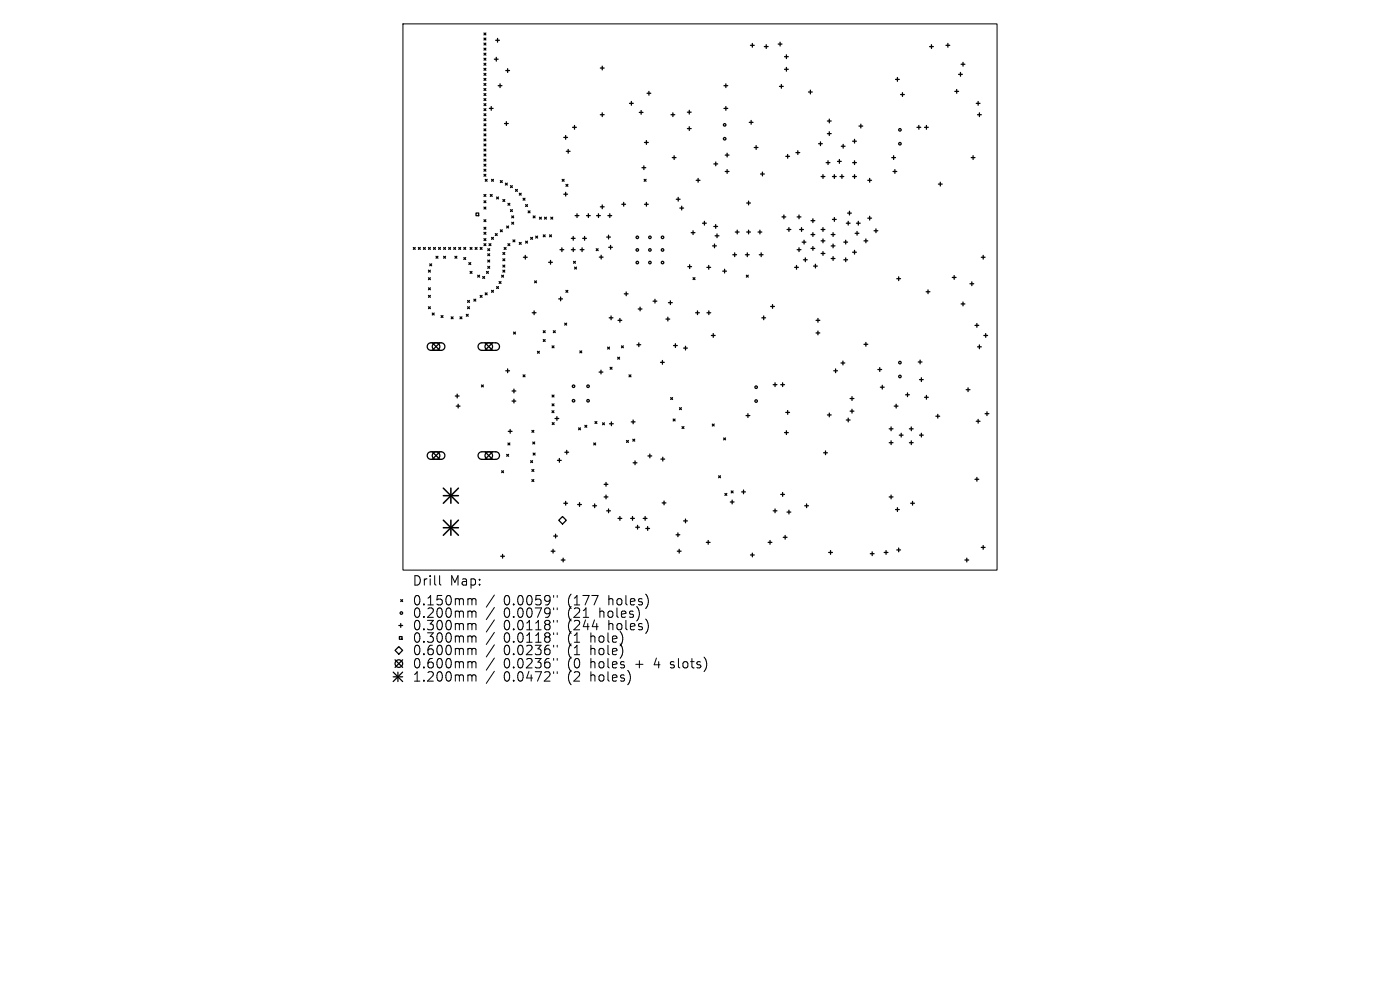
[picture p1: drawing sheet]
<svg xmlns="http://www.w3.org/2000/svg" width="297mm" height="210mm" viewBox="0 0 297 210" stroke-linecap="round" stroke-linejoin="round" font-family="sans-serif">
<defs><g id="words">
<g font-size="2.8">
<text x="87.4" y="124.5">Drill</text>
<text x="95.4" y="124.5">Map:</text>
<text x="87.4" y="128.7">0.150mm</text>
<text x="87.4" y="131.3">0.200mm</text>
<text x="106.9" y="128.7">0.0059&quot;</text>
<text x="106.9" y="131.3">0.0079&quot;</text>
<text x="120.6" y="128.7">(177</text>
<text x="120.6" y="131.3">(21</text>
<text x="127.5" y="131.3">holes)</text>
<text x="129.4" y="128.7">holes)</text>
<text x="87.4" y="134">0.300mm</text>
<text x="87.4" y="136.6">0.300mm</text>
<text x="106.9" y="134">0.0118&quot;</text>
<text x="106.9" y="136.6">0.0118&quot;</text>
<text x="120.6" y="134">(244</text>
<text x="120.6" y="136.6">(1</text>
<text x="125.5" y="136.6">hole)</text>
<text x="129.4" y="134">holes)</text>
<text x="87.4" y="139.3">0.600mm</text>
<text x="87.4" y="142.1">0.600mm</text>
<text x="106.9" y="139.3">0.0236&quot;</text>
<text x="106.9" y="142.1">0.0236&quot;</text>
<text x="120.6" y="139.3">(1</text>
<text x="120.6" y="142.1">(0</text>
<text x="125.5" y="139.3">hole)</text>
<text x="125.5" y="142.1">holes</text>
<text x="135.3" y="142.1">+</text>
<text x="139.5" y="142.1">4</text>
<text x="143.1" y="142.1">slots)</text>
<text x="87.4" y="144.9">1.200mm</text>
<text x="106.9" y="144.9">0.0472&quot;</text>
<text x="120.6" y="144.9">(2</text>
<text x="125.5" y="144.9">holes)</text>
</g>
</g></defs>
<g fill="none" stroke="#000" stroke-width=".21">
<path d="M85.5 5.1h126v115.8h-126zM93.3 122.1v1.7l.2 .3M99.5 127h.3l.3 .3M99.5 129.6h.3l.3 .3M99.5 132.3l.5 .1 .1 .2M99.5 134.9h.3l.3 .3M99.5 137.5h.3l.3 .3M100.1 127.3l.3-.3 .5 .1 .1 1.2M100.1 127.3v1M100.1 129.9v1.1M100.1 132.6v1M100.1 135.2v1"/>
<path d="M100.1 137.8v1.1M100.1 129.9l.3-.3 .5 .1 .1 1.3M100.1 132.6l.3-.3 .5 .1 .1 1.2M100.1 135.2l.3-.3 .5 .1 .1 1.2M100.1 137.8l.3-.3 .5 .1 .1 1.3M104.9 126.2l-1.7 2.6M104.9 128.9l-1.7 2.5M104.9 131.5l-1.7 2.6M104.9 134.1l-1.7 2.6M104.9 136.8l-1.7 2.6M104.9 139.6l-1.7 2.6M117.5 126.3v.4"/>
<path d="M117.5 129v.3M117.5 131.6v.4M117.5 134.2v.4M117.5 136.9v.4M117.5 139.7v.4M118.2 126.3v.4M118.2 129v.3M118.2 131.6v.4M118.2 134.2v.4M118.2 136.9v.4M118.2 139.7v.4M99.5 140.4h.3l.3 .2"/>
<path d="M99.5 143.2h.3l.3 .2M100.1 140.6v1.1M100.1 143.4v1.1M100.1 140.6l.3-.2h.5l.1 1.3M100.1 143.4l.3-.2 .5 .1 .1 1.2M104.9 142.4l-1.7 2.6M117.5 142.5v.4M118.2 142.5v.4M142.2 141.6l.2 .1M142.3 140.4v.5"/>
</g>
<g fill="none" stroke="#000" stroke-width=".27">
<path d="M102.7 7l.4 .4M102.7 8.1l.4 .4M102.7 9.1l.4 .4M102.7 10.2l.4 .4M102.7 11.3l.4 .4M102.7 12.4l.4 .4M102.7 13.4l.4 .4M102.7 14.5l.4 .4M102.7 15.6l.4 .4M102.7 16.6l.4 .4M102.7 17.7l.4 .4M102.7 18.8l.4 .4"/>
<path d="M102.7 19.9l.4 .4M103.1 7l-.4 .4M103.1 8.1l-.4 .4M103.1 9.1l-.4 .4M103.1 10.2l-.4 .4M103.1 11.3l-.4 .4M103.1 12.4l-.4 .4M103.1 13.4l-.4 .4M103.1 14.5l-.4 .4M103.1 15.6l-.4 .4M103.1 16.6l-.4 .4M103.1 17.7l-.4 .4"/>
<path d="M103.1 18.8l-.4 .4M103.1 19.9l-.4 .4M104.9 12.6h.8M105.2 8.5h.8M105.3 12.2v.8M105.6 8.1v.8M105.7 18.2h.8M106.1 17.8v.8M107.3 15h.8M107.7 14.6v.8M127.4 14.4h.8M127.8 14v.8"/>
<path d="M137.3 19.8h.8M137.7 19.4v.8M153.6 18.2h.8M154 17.8v.8M159.2 9.6h.8M159.6 9.2v.8M162.1 9.9h.9M162.6 9.5v.8M165.1 9.3h.8M165.4 18.3h.8M165.5 8.9v.8M165.8 17.9v.8"/>
<path d="M166.4 12h.8M166.4 14.7h.8M166.8 11.6v.8M166.8 14.3v.8M171.5 19.5h.8M171.9 19.1v.8M190 16.8h.8M190.4 16.4v.8M191.5 19.7v.8M197.2 9.9h.8M197.6 9.5v.8M200.7 9.6h.8"/>
<path d="M201.1 9.2v.8M202.6 19.4h.8M203 19v.8M203.4 15.8h.8M203.8 15.4v.8M203.9 13.6h.8M204.3 13.2v.8M102.7 20.9l.4 .4M102.7 22l.4 .4M102.7 23.1l.4 .4M102.7 24.1l.4 .4M102.7 25.2l.4 .4"/>
<path d="M102.7 26.3l.4 .4M102.7 27.3l.4 .4M102.7 28.4l.4 .4M102.7 29.5l.4 .4M102.7 30.6l.4 .4M102.7 31.6l.4 .4M102.7 32.7l.4 .4M102.7 33.8l.4 .4M102.7 34.8l.4 .4M102.7 35.9l.4 .4M102.7 37l.4 .4M102.9 38l.4 .4"/>
<path d="M103.1 20.9l-.4 .4M103.1 22l-.4 .4M103.1 23.1l-.4 .4M103.1 24.1l-.4 .4M103.1 25.2l-.4 .4M103.1 26.3l-.4 .4M103.1 27.3l-.4 .4M103.1 28.4l-.4 .4M103.1 29.5l-.4 .4M103.1 30.6l-.4 .4M103.1 31.6l-.4 .4M103.1 32.7l-.4 .4"/>
<path d="M103.1 33.8l-.4 .4M103.1 34.8l-.4 .4M103.1 35.9l-.4 .4M103.1 37l-.4 .4M103.3 38l-.4 .4M103.8 23h.8M104.2 22.6v.8M104.3 38l.4 .4M104.7 38l-.4 .4M106.2 38.3l.4 .4M106.6 38.3l-.4 .4M107 26.2h.8"/>
<path d="M107.2 38.9l.4 .4M107.4 25.8v.8M107.6 38.9l-.4 .4M108.3 39.4l.4 .4M108.7 39.4l-.4 .4M119.3 38l.4 .4M119.6 29.2h.8M119.7 38l-.4 .4M120 28.7v.9M120.1 39.1l.4 .4M120.1 32.1h.8M120.5 39.1l-.4 .4"/>
<path d="M120.5 31.7v.8M121.5 27h.8M121.9 26.6v.8M127.4 24.3h.8M127.8 23.9v.8M133.5 21.9h.8M133.9 21.5v.8M135.6 23.8h.8M136 23.4v.8M136.2 35.6h.8M136.6 35.2v.8M136.7 38l.4 .4"/>
<path d="M136.7 30.2h.8M137.1 38l-.4 .4M137.1 29.8v.8M142.3 24.3h.8M142.6 33.4h.8M142.7 23.9v.8M143 33v.8M145.8 23.8h.8M145.8 27.3h.8M146.2 23.4v.8M146.2 26.9v.8M147.7 38.2h.8"/>
<path d="M148.1 37.8v.9M151.4 34.8h.8M151.8 34.4v.8M153.6 23h.8M153.9 32.9h.8M153.9 36.4h.8M154 22.6v.8M154.3 32.5v.8M154.3 36v.8M159 26h.8M159.4 25.6v.8M160 31.3h.8"/>
<path d="M160.4 30.9v.8M161.3 36.9h.8M161.7 36.5v.8M166.7 33.2h.8M167.1 32.8v.8M168.9 32.4h.8M169.3 32v.8M173.7 30.5h.8M174.1 30.1v.8M174.2 37.4h.8M174.6 37v.8M175.3 34.5h.8"/>
<path d="M175.5 25.7h.8M175.5 28.3h.8M175.7 34.1v.8M175.9 25.3v.8M175.9 27.9v.8M176.6 37.4h.8M177 37v.8M177.7 34.2h.8M178.1 33.8v.8M178.2 37.4h.8M178.5 31h.8M178.6 37v.8"/>
<path d="M178.9 30.6v.8M180.9 37.4h.8M180.9 34.5h.8M180.9 30h.8M181.3 29.6v.8M181.3 34.1v.8M181.3 37v.8M182.2 26.7h.8M182.6 26.3v.8M184.1 38.2h.8M184.5 37.8v.9M189.2 33.4h.8"/>
<path d="M189.4 36.4h.8M189.6 33v.8M189.8 36v.8M191 20.1h.9M194.5 27h.8M194.9 26.6v.8M196.1 27h.8M196.5 26.6v.8M199.1 39.1h.8M199.5 38.7v.8M206 33.4h.8M206.4 33v.8"/>
<path d="M207.1 21.9h.8M207.4 24.3h.8M207.5 21.5v.8M207.8 23.9v.8M87.7 52.5l.4 .4M88.1 52.5l-.4 .4M88.8 52.5l.4 .4M89.2 52.5l-.4 .4M89.8 52.5l.4 .4M90.2 52.5l-.4 .4M90.9 52.5l.4 .4M90.9 57.3l.4 .4"/>
<path d="M90.9 58.9l.4 .4M91.2 56l.4 .4M91.3 52.5l-.4 .4M91.3 57.3l-.4 .4M91.3 58.9l-.4 .4M91.6 56l-.4 .4M92 52.5l.4 .4M92.4 52.5l-.4 .4M92.5 54.4l.4 .4M92.9 54.4l-.4 .4M93 52.5l.4 .4M93.4 52.5l-.4 .4"/>
<path d="M94.1 52.5l.4 .4M94.1 54.4l.4 .4M94.5 52.5l-.4 .4M94.5 54.4l-.4 .4M95.2 52.5l.4 .4M95.6 52.5l-.4 .4M96.3 52.5l.4 .4M96.5 54.4l.4 .4M96.7 52.5l-.4 .4M96.9 54.4l-.4 .4M97.3 52.5l.4 .4M97.7 52.5l-.4 .4"/>
<path d="M98.4 52.5l.4 .4M98.4 54.6l.4 .4M98.8 52.5l-.4 .4M98.8 54.6l-.4 .4M99.5 55.7l.4 .4M99.7 57.6l.4 .4M99.7 52.5l.4 .4M99.9 55.7l-.4 .4M100.1 52.5l-.4 .4M100.1 57.6l-.4 .4M100.8 52.5l.4 .4M101 45.2h.6v.6h-.6z"/>
<path d="M101.2 52.5l-.4 .4M101.3 58.4l.4 .4M101.7 58.4l-.4 .4M101.9 52.5l.4 .4M102.3 52.5l-.4 .4M102.4 58.7l.4 .4M102.7 41.3l.4 .4M102.7 42.6l.4 .4M102.7 43.9l.4 .4M102.7 46.6l.4 .4M102.7 48.2l.4 .4M102.7 49.3l.4 .4"/>
<path d="M102.7 50.6l.4 .4M102.7 51.7l.4 .4M102.8 58.7l-.4 .4M103.1 43.9l-.4 .4M103.1 48.2l-.4 .4M103.1 50.6l-.4 .4M103.1 51.7l-.4 .4M103.1 41.3l-.4 .4M103.1 42.6l-.4 .4M103.1 46.6l-.4 .4M103.1 49.3l-.4 .4M103.2 57.6l.4 .4"/>
<path d="M103.5 55.2l.4 .4M103.5 52.8l.4 .4M103.5 53.8l.4 .4M103.5 56.5l.4 .4M103.6 57.6l-.4 .4M103.7 51.7l.4 .4M103.9 53.8l-.4 .4M103.9 52.8l-.4 .4M103.9 55.2l-.4 .4M103.9 56.5l-.4 .4M104 41.3l.4 .4M104.1 51.7l-.4 .4"/>
<path d="M104.3 50.4l.4 .4M104.4 41.3l-.4 .4M104.7 50.4l-.4 .4M105.1 49.6l.4 .4M105.4 41.8l.4 .4M105.5 49.6l-.4 .4M105.8 41.8l-.4 .4M105.9 59.7l.4 .4M106.2 48.8l.4 .4M106.3 59.7l-.4 .4M106.4 58.4l.4 .4M106.6 48.8l-.4 .4"/>
<path d="M106.7 57.3l.4 .4M106.7 42.3l.4 .4M106.7 53.6l.4 .4M106.7 54.9l.4 .4M106.7 56.2l.4 .4M106.8 58.4l-.4 .4M107 52.5l.4 .4M107.1 56.2l-.4 .4M107.1 57.3l-.4 .4M107.1 42.3l-.4 .4M107.1 53.6l-.4 .4M107.1 54.9l-.4 .4"/>
<path d="M107.4 52.5l-.4 .4M107.5 47.9l.4 .5M107.8 43.1l.4 .4M107.8 51.7l.4 .4M107.9 47.9l-.4 .5M108.2 43.1l-.4 .4M108.2 51.7l-.4 .4M108.3 44.5l.4 .4M108.6 47.1l.4 .4M108.6 45.8l.4 .4M108.7 44.5l-.4 .4M108.8 50.9l.4 .4"/>
<path d="M109 45.8l-.4 .4M109 47.1l-.4 .4M109.2 50.9l-.4 .4M109.4 40.2l.4 .4M109.8 40.2l-.4 .4M110.2 51.4l.4 .4M110.2 41l.4 .4M110.6 51.4l-.4 .4M110.6 41l-.4 .4M111 42.1l.4 .4M111 54.6h.8M111.4 42.1l-.4 .4"/>
<path d="M111.4 54.2v.8M111.5 43.4l.4 .4M111.5 51.2l.4 .4M111.9 43.4l-.4 .4M111.9 51.2l-.4 .4M112 44.7l.4 .4M112.4 44.7l-.4 .4M112.6 50.4l.4 .4M113 50.4l-.4 .4M113.1 45.8l.4 .4M113.4 59.6l.4 .4M113.5 45.8l-.4 .4"/>
<path d="M113.6 50.1l.4 .4M113.8 59.6l-.4 .4M114 50.1l-.4 .4M114.4 46.1l.5 .4M114.9 46.1l-.5 .4M115.3 49.8l.4 .4M115.5 46.1l.4 .4M115.7 49.8l-.4 .4M115.9 46.1l-.4 .4M116.4 55.6h.8M116.6 49.8l.4 .4M116.8 55.2v.8"/>
<path d="M116.9 46.1l.4 .4M117 49.8l-.4 .4M117.3 46.1l-.4 .4M118.8 53h.8M119.2 52.6v.8M119.6 41.2h.8M120 40.8v.8M121.2 53h.8M121.2 50.6h.8M121.6 50.2v.8M121.6 52.6v.8M121.7 55.4l.4 .4"/>
<path d="M121.9 56.7l.4 .4M122 45.7h.8M122.1 55.4l-.4 .4M122.3 56.7l-.4 .4M122.4 45.3v.8M123.1 53h.8M123.5 52.6v.8M123.6 50.6h.8M124 50.2v.8M124.4 45.7h.8M124.8 45.3v.8M126.5 52.8l.4 .4"/>
<path d="M126.6 45.7h.8M126.9 52.8l-.4 .4M127 45.3v.8M127.1 54.5h.8M127.4 43.9h.8M127.5 54.1v.8M127.8 43.5v.8M128.7 50.3h.8M129 45.7h.8M129.1 49.9v.8M129.1 52.5h.8M129.4 45.3v.8"/>
<path d="M129.5 52.1v.8M131.9 43.3h.8M132.3 42.9v.8M136.7 43.3h.8M137.1 42.9v.8M143.5 42.3h.8M143.9 41.9v.8M144.2 44.1h.8M144.6 43.7v.8M145.9 56.6h.8M146.3 56.2v.8M146.6 49.4h.8"/>
<path d="M147 49v.8M147 58.9l.4 .4M147.4 58.9l-.4 .4M149 47.3h.8M149.4 46.9v.8M150 56.7h.8M150.4 56.3v.8M151.2 52.2h.8M151.4 48h.8M151.6 51.8v.8M151.7 50h.8M151.8 47.6v.8"/>
<path d="M152.1 49.6v.8M153.3 57.5h.8M153.7 57.1v.8M155.5 54h.8M155.9 53.6v.8M156 49.2h.8M156.4 48.8v.8M158.1 54h.8M158.3 58.4l.4 .4M158.4 49.2h.8M158.4 43.1h.8M158.5 53.6v.8"/>
<path d="M158.7 58.4l-.4 .4M158.8 42.7v.8M158.8 48.8v.8M160.8 49.2h.8M161.1 54h.8M161.2 48.8v.8M161.5 53.6v.8M165.9 46h.8M166.3 45.6v.8M167 48.7h.8M167.4 48.3v.8M168.6 56.7h.8"/>
<path d="M169 56.3v.8M169.1 53h.8M169.1 46h.8M169.5 45.6v.8M169.5 52.6v.8M169.6 48.7h.8M170 48.3v.8M170.2 51.4h.8M170.4 55.1h.8M170.6 51v.8M170.8 54.7v.8M172 46.8h.9"/>
<path d="M172 49.8h.9M172 52.7h.9M172.5 46.4v.8M172.5 49.4v.8M172.5 52.3v.8M172.6 56.4h.8M173 56v.8M174.2 48.7h.8M174.2 51.1h.8M174.2 53.8h.8M174.6 48.3v.8M174.6 50.7v.8"/>
<path d="M174.6 53.4v.8M176.3 49.8h.8M176.3 52.2h.8M176.3 54.8h.8M176.6 46.5h.8M176.7 49.4v.8M176.7 51.8v.8M176.7 54.4v.8M177 46.1v.8M179 51.4h.8M179 55.1h.8M179.4 51v.8"/>
<path d="M179.4 54.7v.8M179.5 47.3h.8M179.8 45.2h.8M179.9 46.9v.8M180.2 44.8v.8M180.9 53.5h.8M181.3 53.1v.8M181.4 49.5h.8M181.7 47.3h.8M181.8 49.1v.8M182.1 46.9v.8M183.3 51.1h.8"/>
<path d="M183.7 50.7v.8M184.1 46.3h.8M184.5 45.9v.8M185.4 49h.8M185.8 48.6v.8M190.2 59.1h.8M190.6 58.7v.8M202 58.9h.8M202.4 58.5v.8M206.2 59.8v.8M208.2 54.6h.8M208.6 54.2v.8"/>
<path d="M90.9 73l.5-.3h2.2a.8 .8 0 0 1 .8 .8 .8 .8 0 0 1-.8 .8h-2.2a.8 .8 0 0 1-.7-.5 .8 .8 0 0 1 .2-.8zM90.9 61.1l.4 .4M90.9 62.7l.4 .4M90.9 65.1l.4 .4M91.3 61.1l-.4 .4M91.3 62.7l-.4 .4M91.3 65.1l-.4 .4M91.7 66.4l.4 .4M91.7 72.7l1.6 1.6M92.1 66.4l-.4 .4M93.3 72.7l-1.6 1.6M93.6 66.9l.4 .5"/>
<path d="M94 66.9l-.4 .5M95.7 67.2l.4 .4M96.1 67.2l-.4 .4M97.6 67.2l.4 .4M98 67.2l-.4 .4M98.9 66.7l.4 .4M99.2 63.7l.4 .4M99.2 65.1l.4 .4M99.3 66.7l-.4 .4M99.6 63.7l-.4 .4M99.6 65.1l-.4 .4M100.5 63.5l.4 .4"/>
<path d="M100.9 63.5l-.4 .4M101.7 73l.4-.3h3.1a.8 .8 0 0 1 .8 .8 .8 .8 0 0 1-.8 .8h-3a.8 .8 0 0 1-.7-.5 .8 .8 0 0 1 .2-.8zM101.9 62.7l.4 .4M102.3 62.7l-.4 .4M102.9 72.7l1.6 1.6M102.9 62.1l.4 .4M103.3 62.1l-.4 .4M104.3 61.6l.4 .4M104.5 72.7l-1.6 1.6M104.7 61.6l-.4 .4M105.4 60.8l.4 .4M105.8 60.8l-.4 .4"/>
<path d="M107.3 78.7h.8M107.7 78.3v.8M109 70.4l.4 .5M109.4 70.4l-.4 .5M111 79.5l.4 .4M111.4 79.5l-.4 .4M112.9 66.3h.8M113.3 65.9v.8M114 74.5l.4 .4M114.4 74.5l-.4 .4M115.3 70.2l.4 .4M115.3 72l.4 .4"/>
<path d="M115.7 70.2l-.4 .4M115.7 72l-.4 .4M117.1 73.4l.4 .4M117.4 70.2l.4 .4M117.5 73.4l-.4 .4M117.8 70.2l-.4 .4M118.5 63.4h.8M118.9 63v.8M119.8 68.6l.4 .4M120.1 61.6l.4 .4M120.2 68.6l-.4 .4M120.5 61.6l-.4 .4"/>
<path d="M123 74.4l.4 .4M123.4 74.4l-.4 .4M127.1 78.9h.8M127.5 78.5v.8M128.9 73.6l.4 .4M129.2 67.4h.8M129.3 73.6l-.4 .4M129.4 77.9l.4 .4M129.6 67v.8M129.8 77.9l-.4 .4M131 75.8l.4 .4M131.1 68h.8"/>
<path d="M131.4 75.8l-.4 .4M131.5 67.6v.8M131.8 73.4l.4 .4M132.2 73.4l-.4 .4M132.4 62.3h.8M132.8 61.9v.8M133.4 79.5l.5 .4M133.9 79.5l-.5 .4M135.1 73.1h.8M135.4 65.5h.8M135.5 72.7v.8M135.8 65.1v.8"/>
<path d="M138.5 63.9h.8M138.9 63.5v.8M140.1 76.9h.8M140.5 76.5v.8M141.3 67.7h.8M141.7 67.3v.8M141.8 64.2h.8M142.2 63.8v.8M142.9 73.3h.8M143.3 72.9v.8M145 73.8h.8M145.4 73.4v.8"/>
<path d="M147.6 66.3h.8M148 65.9v.8M150 66.3h.8M150.4 65.9v.8M150.9 71.2h.8M151.3 70.8v.8M161.6 67.4h.8M162 67v.8M163.5 65h.8M163.9 64.6v.8M173.1 68h.8M173.1 70.6h.8"/>
<path d="M173.5 67.6v.8M173.5 70.2v.8M176.9 78.7h.8M177.3 78.3v.8M178.4 77h.8M178.8 76.6v.8M183.3 73h.8M183.7 72.6v.8M186.2 78.4h.8M186.6 78v.8M194.8 76.8h.8M195.2 76.4v.8"/>
<path d="M196.5 61.9h.8M196.9 61.5v.8M203.9 64.5h.8M204.3 64.1v.8M205.8 60.2h.8M206.8 69h.8M207.2 68.6v.8M207.4 73.6h.8M207.8 73.2v.8M208.7 71.2h.8M209.1 70.8v.8M90.9 96.1l.5-.3h2.2a.8 .8 0 0 1 .8 .8 .8 .8 0 0 1-.8 .8h-2.2a.8 .8 0 0 1-.7-.5 .8 .8 0 0 1 .2-.8z"/>
<path d="M91.7 95.8l1.6 1.6M93.3 95.8l-1.6 1.6M96.6 84h.8M96.8 86.1h.8M97 83.6v.8M97.2 85.7v.9M101.7 96.1l.4-.3h3.1a.8 .8 0 0 1 .8 .8 .8 .8 0 0 1-.8 .8h-3a.8 .8 0 0 1-.7-.5 .8 .8 0 0 1 .2-.8zM102.1 81.7l.4 .4M102.5 81.7l-.4 .4M102.9 95.8l1.6 1.6M104.5 95.8l-1.6 1.6M106.4 99.9l.4 .4"/>
<path d="M106.8 99.9l-.4 .4M107.5 96.4l.4 .4M107.8 94l.4 .4M107.8 91.5h.8M107.9 96.4l-.4 .4M108.2 94l-.4 .4M108.2 91.1v.8M108.6 82.9h.8M108.6 85.1h.8M109 82.5v.8M109 84.7v.8M112.6 97.7l.4 .4"/>
<path d="M112.8 91.3l.4 .4M112.8 99.6l.4 .4M113 97.7l-.4 .4M113 93.8l.4 .4M113.1 96.1l.4 .4M113.2 91.3l-.4 .4M113.2 99.6l-.4 .4M113.4 93.8l-.4 .4M113.5 96.1l-.4 .4M117.1 87.1l.4 .4M117.1 83.8l.4 .4M117.1 85.7l.4 .4"/>
<path d="M117.2 89.7l.4 .4M117.5 87.1l-.4 .4M117.5 83.8l-.4 .4M117.5 85.7l-.4 .4M117.6 89.7l-.4 .4M117.7 88.8h.8M118.1 88.4v.8M118.3 97.7h.8M118.7 97.3v.8M119.8 95.9h.8M120.2 95.5v.8M122.7 90.8l.4 .4"/>
<path d="M123.1 90.8l-.4 .4M124.1 90.2l.4 .4M124.5 90.2l-.4 .4M126 94l.4 .4M126.2 89.4l.4 .4M126.4 94l-.4 .4M126.6 89.4l-.4 .4M127.8 89.7l.4 .4M128.2 89.7l-.4 .4M129.3 89.9h.8M129.7 89.5v.8M132.9 93.4l.4 .4"/>
<path d="M133.3 93.4l-.4 .4M133.9 89.5h.8M134.3 93.2l.4 .4M134.3 89.1v.8M134.3 98.2h.8M134.7 93.2l-.4 .4M134.7 97.8v.8M137.5 96.7h.8M137.9 96.3v.8M140.2 97.4h.8M140.6 97v.8M142.3 84.3l.4 .4"/>
<path d="M142.7 84.3l-.4 .4M142.8 88.9l.4 .4M143.2 88.9l-.4 .4M144.2 86.5l.4 .4M144.6 86.5l-.4 .4M144.7 90.5l.4 .4M145.1 90.5l-.4 .4M151.1 90l.4 .4M151.5 90l-.4 .4M153.5 92.9l.4 .4M153.9 92.9l-.4 .4M158.3 88.2h.8"/>
<path d="M158.7 87.8v.8M164 81.6h.8M164.4 81.2v.8M165.6 81.6h.8M166 81.2v.8M166.4 91.8h.8M166.7 87.5h.8M166.8 91.4v.8M167.1 87.1v.8M174.7 96.1h.8M175.1 95.6v.9M175.5 88h.8"/>
<path d="M175.9 87.6v.8M179.5 89.1h.8M179.9 88.7v.8M180.3 84.5h.8M180.3 87.2h.8M180.7 84.1v.8M180.7 86.8v.8M186.8 82.1h.8M187.2 81.7v.8M188.6 91h.8M188.6 93.9h.8M189 90.6v.8"/>
<path d="M189 93.5v.8M189.7 86.1h.8M190.1 85.7v.9M190.8 92.3h.8M191.2 91.9v.8M192.1 83.7h.8M192.5 83.3v.8M192.9 91h.8M192.9 93.9h.8M193.3 90.6v.8M193.3 93.5v.8M195.1 92.3h.8"/>
<path d="M195.1 80.5h.8M195.5 80.1v.8M195.5 91.9v.8M196.1 84.3h.8M196.5 83.9v.8M198.5 88.3h.8M198.9 87.9v.8M205 82.7h.8M205.4 82.3v.8M207.1 89.4h.8M207.5 89v.8M209 87.8h.8"/>
<path d="M209.4 87.4v.8M106.2 118h.8M106.6 117.6v.8M112.8 101.7l.4 .4M113.2 101.7l-.4 .4M116.9 116.9h.8M117.3 116.5v.8M117.5 113.7h.8M117.9 113.3v.8M119.1 118.8h.8M119.3 109.6l.8 .8-.8 .8-.8-.8zM119.5 118.4v.8"/>
<path d="M119.6 106.8h.8M120 106.4v.8M122.5 107h.8M122.9 106.6v.8M125.8 107.3h.8M126.2 106.9v.8M128.2 102.7h.8M128.2 105.4h.8M128.6 102.3v.8M128.6 105v.8M128.7 108.4h.8M129.1 108v.8"/>
<path d="M131.1 110h.8M131.5 109.6v.8M133.8 110h.8M134.2 109.6v.8M134.9 111.8h.8M135.3 111.4v.8M136.5 110h.8M136.9 109.6v.8M137 112.1h.8M137.4 111.7v.8M140.5 106.7h.8M140.9 106.3v.8"/>
<path d="M143.4 113.4h.8M143.7 116.9h.8M143.8 113v.8M144.1 116.5v.8M145 110.5h.8M145.4 110.1v.8M149.8 115.1h.8M150.2 114.6v.9M152.4 100.9l.4 .4M152.8 100.9l-.4 .4M153.8 104.7l.4 .4M154.2 104.7l-.4 .4"/>
<path d="M154.9 106.5h.8M155.1 104.1l.4 .4M155.3 106.1v.8M155.5 104.1l-.4 .4M157.3 104.3h.8M157.7 103.9v.8M159.2 117.7h.8M159.6 117.3v.8M163 115.1h.8M163.4 114.6v.9M164 108.4h.8M164.4 108v.8"/>
<path d="M165.6 104.9h.8M166 104.5v.8M166.2 114h.8M166.6 113.6v.8M167 108.6h.8M167.4 108.2v.8M170.7 107.3h.8M171.1 106.9v.8M175.8 117.2h.8M176.2 116.8v.8M184.6 117.5h.8M185 117.1v.8"/>
<path d="M187.6 117.2h.8M188 116.8v.8M188.6 105.4h.8M189 105v.8M190 108.1h.8M190.2 116.7h.8M190.4 107.7v.8M190.6 116.3v.8M193.2 106.8h.8M193.6 106.4v.8M204.7 118.8h.8M205.1 118.4v.8"/>
<path d="M206.8 101.7h.8M207.2 101.3v.8M208.2 116.1h.8M208.6 115.7v.8M83.8 140l1.6 1.6M84.6 137.2l.8 .8-.8 .8-.8-.8zM84.6 132.7h.8M84.7 135h.6v.6h-.6zM85 127.2l.4 .4M85 132.3v.8M85.4 127.2l-.4 .4M85.4 140l-1.6 1.6"/>
<path d="M83.4 142.6l2 2M83.4 143.6h2M84.4 142.6v2M85.4 142.6l-2 2"/>
<circle cx="153.7" cy="26.5" r=".27"/>
<circle cx="153.7" cy="29.4" r=".27"/>
<circle cx="190.9" cy="27.5" r=".27"/>
<circle cx="190.9" cy="30.5" r=".27"/>
<circle cx="135.2" cy="53" r=".27"/>
<circle cx="135.2" cy="55.7" r=".27"/>
<circle cx="135.2" cy="50.3" r=".27"/>
<circle cx="137.9" cy="53" r=".27"/>
<circle cx="137.9" cy="55.7" r=".27"/>
<circle cx="137.9" cy="50.3" r=".27"/>
<circle cx="140.6" cy="53" r=".27"/>
<circle cx="140.6" cy="55.7" r=".27"/>
<circle cx="140.6" cy="50.3" r=".27"/>
<circle cx="92.5" cy="73.5" r=".8"/>
<circle cx="103.7" cy="73.5" r=".8"/>
<circle cx="190.9" cy="76.9" r=".27"/>
<circle cx="190.9" cy="79.9" r=".27"/>
<circle cx="92.5" cy="96.6" r=".8"/>
<circle cx="103.7" cy="96.6" r=".8"/>
<circle cx="121.7" cy="85" r=".27"/>
<circle cx="121.7" cy="81.9" r=".27"/>
<circle cx="124.8" cy="85" r=".27"/>
<circle cx="124.8" cy="81.9" r=".27"/>
<circle cx="160.4" cy="82.1" r=".27"/>
<circle cx="160.4" cy="85.1" r=".27"/>
<circle cx="85.1" cy="130" r=".27"/>
<circle cx="84.6" cy="140.8" r=".8"/>
</g>
<path d="M94 103.5l3.3 3.3M94 105.1h3.3M94 110.3l3.3 3.3M94 111.9h3.3M95.7 103.5v3.3M95.7 110.3v3.3M97.3 103.5l-3.3 3.3M97.3 110.3l-3.3 3.3" fill="none" stroke="#000" stroke-width=".32"/>
<use href="#words"/>
</svg>
